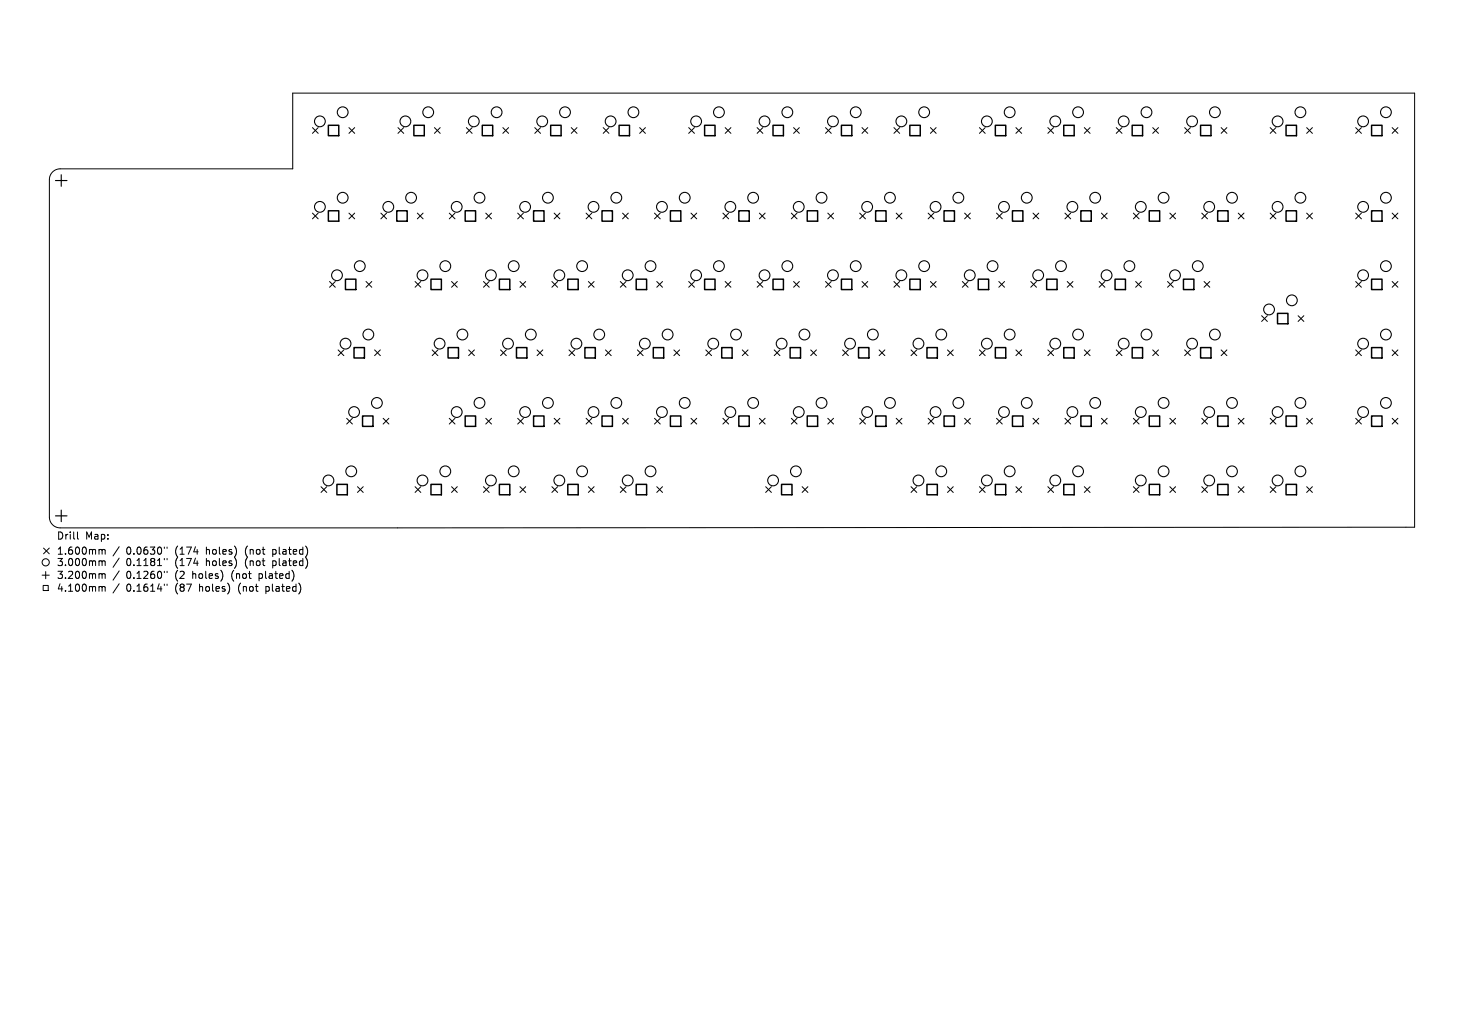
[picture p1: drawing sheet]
<svg xmlns="http://www.w3.org/2000/svg" width="297mm" height="210mm" viewBox="0 0 297 210" stroke-linecap="round" stroke-linejoin="round" font-family="sans-serif">
<defs><g id="words">
<g font-size="2">
<text x="11.5" y="109.7">Drill</text>
<text x="11.5" y="112.7">1.600mm</text>
<text x="17.3" y="109.7">Map:</text>
<text x="25.6" y="112.7">0.0630&quot;</text>
<text x="35.6" y="112.7">(174</text>
<text x="42" y="112.7">holes)</text>
<text x="50.1" y="112.7">(not</text>
<text x="55.8" y="112.7">plated)</text>
<text x="11.5" y="115">3.000mm</text>
<text x="11.5" y="117.7">3.200mm</text>
<text x="25.6" y="115">0.1181&quot;</text>
<text x="25.6" y="117.7">0.1260&quot;</text>
<text x="35.6" y="115">(174</text>
<text x="35.6" y="117.7">(2</text>
<text x="39.2" y="117.7">holes)</text>
<text x="42" y="115">holes)</text>
<text x="47.3" y="117.7">(not</text>
<text x="50.1" y="115">(not</text>
<text x="53" y="117.7">plated)</text>
<text x="55.8" y="115">plated)</text>
<text x="11.5" y="120.3">4.100mm</text>
<text x="25.6" y="120.3">0.1614&quot;</text>
<text x="35.6" y="120.3">(87</text>
<text x="40.6" y="120.3">holes)</text>
<text x="48.7" y="120.3">(not</text>
<text x="54.4" y="120.3">plated)</text>
</g>
</g></defs>
<g fill="none" stroke="#000" stroke-width=".2">
<path d="M10.7 34.9l.6-.4 .9-.2h47.2v-15.4h227.6v88.1l-274.8 .1a2.19 2.19 0 0 1-2.2-2.2v-68.5l.2-.9zM63.4 25.9l1.2 1.2M64.6 25.9l-1.2 1.2M70.8 25.9l1.2 1.2M72 25.9l-1.2 1.2M80.7 25.9l1.2 1.2M81.9 25.9l-1.2 1.2M88.1 25.9l1.2 1.2M89.3 25.9l-1.2 1.2M94.6 25.9l1.2 1.2M95.8 25.9l-1.2 1.2M102 25.9l1.2 1.2"/>
<path d="M103.2 25.9l-1.2 1.2M108.5 25.9l1.2 1.2M109.7 25.9l-1.2 1.2M115.9 25.9l1.2 1.2M117.1 25.9l-1.2 1.2M122.4 25.9l1.1 1.2M123.5 25.9l-1.1 1.2M129.8 25.9l1.1 1.2M130.9 25.9l-1.1 1.2M139.7 25.9l1.2 1.2M140.9 25.9l-1.2 1.2M147.1 25.9l1.2 1.2"/>
<path d="M148.3 25.9l-1.2 1.2M153.6 25.9l1.2 1.2M154.8 25.9l-1.2 1.2M161 25.9l1.2 1.2M162.2 25.9l-1.2 1.2M167.5 25.9l1.1 1.2M168.6 25.9l-1.1 1.2M174.9 25.9l1.1 1.2M176 25.9l-1.1 1.2M181.4 25.9l1.1 1.2M182.5 25.9l-1.1 1.2M188.8 25.9l1.1 1.2"/>
<path d="M189.9 25.9l-1.1 1.2M198.7 25.9l1.2 1.2M199.9 25.9l-1.2 1.2M206.1 25.9l1.2 1.2M207.3 25.9l-1.2 1.2M212.6 25.9l1.1 1.2M213.7 25.9l-1.1 1.2M220 25.9l1.1 1.2M221.1 25.9l-1.1 1.2M226.5 25.9l1.1 1.2M227.6 25.9l-1.1 1.2M233.9 25.9l1.1 1.2"/>
<path d="M235 25.9l-1.1 1.2M240.3 25.9l1.2 1.2M241.5 25.9l-1.2 1.2M247.7 25.9l1.2 1.2M248.9 25.9l-1.2 1.2M257.7 25.9l1.1 1.2M258.8 25.9l-1.1 1.2M265.1 25.9l1.1 1.2M266.2 25.9l-1.1 1.2M275 25.9l1.2 1.2M276.2 25.9l-1.2 1.2M282.4 25.9l1.2 1.2"/>
<path d="M283.6 25.9l-1.2 1.2M63.4 43.2l1.2 1.2M64.6 43.2l-1.2 1.2M66.9 57.1l1.1 1.2M68 57.1l-1.1 1.2M70.8 43.2l1.2 1.2M72 43.2l-1.2 1.2M74.3 57.1l1.1 1.2M75.4 57.1l-1.1 1.2M77.3 43.2l1.1 1.2M78.4 43.2l-1.1 1.2M84.2 57.1l1.2 1.2"/>
<path d="M84.7 43.2l1.1 1.2M85.4 57.1l-1.2 1.2M85.8 43.2l-1.1 1.2M91.1 43.2l1.2 1.2M91.6 57.1l1.2 1.2M92.3 43.2l-1.2 1.2M92.8 57.1l-1.2 1.2M98.1 57.1l1.1 1.2M98.5 43.2l1.2 1.2M99.2 57.1l-1.1 1.2M99.7 43.2l-1.2 1.2M105 43.2l1.2 1.2"/>
<path d="M105.5 57.1l1.1 1.2M106.2 43.2l-1.2 1.2M106.6 57.1l-1.1 1.2M112 57.1l1.1 1.2M112.4 43.2l1.2 1.2M113.1 57.1l-1.1 1.2M113.6 43.2l-1.2 1.2M118.9 43.2l1.2 1.2M119.4 57.1l1.1 1.2M120.1 43.2l-1.2 1.2M120.5 57.1l-1.1 1.2M125.8 57.1l1.2 1.2"/>
<path d="M126.3 43.2l1.2 1.2M127 57.1l-1.2 1.2M127.5 43.2l-1.2 1.2M132.8 43.2l1.1 1.2M133.2 57.1l1.2 1.2M133.9 43.2l-1.1 1.2M134.4 57.1l-1.2 1.2M139.7 57.1l1.2 1.2M140.2 43.2l1.1 1.2M140.9 57.1l-1.2 1.2M141.3 43.2l-1.1 1.2M146.7 43.2l1.1 1.2"/>
<path d="M147.1 57.1l1.2 1.2M147.8 43.2l-1.1 1.2M148.3 57.1l-1.2 1.2M153.6 57.1l1.2 1.2M154.1 43.2l1.1 1.2M154.8 57.1l-1.2 1.2M155.2 43.2l-1.1 1.2M160.5 43.2l1.2 1.2M161 57.1l1.2 1.2M161.7 43.2l-1.2 1.2M162.2 57.1l-1.2 1.2M167.5 57.1l1.1 1.2"/>
<path d="M167.9 43.2l1.2 1.2M168.6 57.1l-1.1 1.2M169.1 43.2l-1.2 1.2M174.4 43.2l1.2 1.2M174.9 57.1l1.1 1.2M175.6 43.2l-1.2 1.2M176 57.1l-1.1 1.2M181.4 57.1l1.1 1.2M181.8 43.2l1.2 1.2M182.5 57.1l-1.1 1.2M183 43.2l-1.2 1.2M188.3 43.2l1.2 1.2"/>
<path d="M188.8 57.1l1.1 1.2M189.5 43.2l-1.2 1.2M189.9 57.1l-1.1 1.2M195.2 57.1l1.2 1.2M195.7 43.2l1.2 1.2M196.4 57.1l-1.2 1.2M196.9 43.2l-1.2 1.2M202.2 43.2l1.1 1.2M202.6 57.1l1.2 1.2M203.3 43.2l-1.1 1.2M203.8 57.1l-1.2 1.2M209.1 57.1l1.2 1.2"/>
<path d="M209.6 43.2l1.1 1.2M210.3 57.1l-1.2 1.2M210.7 43.2l-1.1 1.2M216 43.2l1.2 1.2M216.5 57.1l1.2 1.2M217.2 43.2l-1.2 1.2M217.7 57.1l-1.2 1.2M223 57.1l1.2 1.2M223.4 43.2l1.2 1.2M224.2 57.1l-1.2 1.2M224.6 43.2l-1.2 1.2M229.9 43.2l1.2 1.2"/>
<path d="M230.4 57.1l1.2 1.2M231.1 43.2l-1.2 1.2M231.6 57.1l-1.2 1.2M236.9 57.1l1.1 1.2M237.3 43.2l1.2 1.2M238 57.1l-1.1 1.2M238.5 43.2l-1.2 1.2M243.8 43.2l1.2 1.2M244.3 57.1l1.1 1.2M245 43.2l-1.2 1.2M245.4 57.1l-1.1 1.2M251.2 43.2l1.2 1.2"/>
<path d="M252.4 43.2l-1.2 1.2M257.7 43.2l1.1 1.2M258.8 43.2l-1.1 1.2M265.1 43.2l1.1 1.2M266.2 43.2l-1.1 1.2M275 43.2l1.2 1.2M275 57.1l1.2 1.2M276.2 43.2l-1.2 1.2M276.2 57.1l-1.2 1.2M282.4 43.2l1.2 1.2M282.4 57.1l1.2 1.2M283.6 43.2l-1.2 1.2"/>
<path d="M283.6 57.1l-1.2 1.2M68.6 71l1.2 1.2M69.8 71l-1.2 1.2M76 71l1.2 1.2M77.2 71l-1.2 1.2M87.7 71l1.1 1.2M88.8 71l-1.1 1.2M95.1 71l1.1 1.2M96.2 71l-1.1 1.2M101.6 71l1.1 1.2M102.7 71l-1.1 1.2M109 71l1.1 1.2"/>
<path d="M110.1 71l-1.1 1.2M115.4 71l1.2 1.2M116.6 71l-1.2 1.2M122.8 71l1.2 1.2M124 71l-1.2 1.2M129.3 71l1.2 1.2M130.5 71l-1.2 1.2M136.7 71l1.2 1.2M137.9 71l-1.2 1.2M143.2 71l1.2 1.2M144.4 71l-1.2 1.2M150.6 71l1.2 1.2"/>
<path d="M151.8 71l-1.2 1.2M157.1 71l1.1 1.2M158.2 71l-1.1 1.2M164.5 71l1.1 1.2M165.6 71l-1.1 1.2M170.9 71l1.2 1.2M172.1 71l-1.2 1.2M178.3 71l1.2 1.2M179.5 71l-1.2 1.2M184.8 71l1.2 1.2M186 71l-1.2 1.2M192.2 71l1.2 1.2"/>
<path d="M193.4 71l-1.2 1.2M198.7 71l1.2 1.2M199.9 71l-1.2 1.2M206.1 71l1.2 1.2M207.3 71l-1.2 1.2M212.6 71l1.1 1.2M213.7 71l-1.1 1.2M220 71l1.1 1.2M221.1 71l-1.1 1.2M226.5 71l1.1 1.2M227.6 71l-1.1 1.2M233.9 71l1.1 1.2"/>
<path d="M235 71l-1.1 1.2M240.3 71l1.2 1.2M241.5 71l-1.2 1.2M247.7 71l1.2 1.2M248.9 71l-1.2 1.2M255.9 64.1l1.2 1.1M257.1 64.1l-1.2 1.1M263.3 64.1l1.2 1.1M264.5 64.1l-1.2 1.1M275 71l1.2 1.2M276.2 71l-1.2 1.2M282.4 71l1.2 1.2"/>
<path d="M283.6 71l-1.2 1.2M65.1 98.8l1.2 1.1M66.3 98.8l-1.2 1.1M70.3 84.9l1.2 1.1M71.5 84.9l-1.2 1.1M72.5 98.8l1.2 1.1M73.7 98.8l-1.2 1.1M77.7 84.9l1.2 1.1M78.9 84.9l-1.2 1.1M84.2 98.8l1.2 1.1M85.4 98.8l-1.2 1.1M91.1 84.9l1.2 1.1"/>
<path d="M91.6 98.8l1.2 1.1M92.3 84.9l-1.2 1.1M92.8 98.8l-1.2 1.1M98.1 98.8l1.1 1.1M98.5 84.9l1.2 1.1M99.2 98.8l-1.1 1.1M99.7 84.9l-1.2 1.1M105 84.9l1.2 1.1M105.5 98.8l1.1 1.1M106.2 84.9l-1.2 1.1M106.6 98.8l-1.1 1.1M112 98.8l1.1 1.1"/>
<path d="M112.4 84.9l1.2 1.1M113.1 98.8l-1.1 1.1M113.6 84.9l-1.2 1.1M118.9 84.9l1.2 1.1M119.4 98.8l1.1 1.1M120.1 84.9l-1.2 1.1M120.5 98.8l-1.1 1.1M125.8 98.8l1.2 1.1M126.3 84.9l1.2 1.1M127 98.8l-1.2 1.1M127.5 84.9l-1.2 1.1M132.8 84.9l1.1 1.1"/>
<path d="M133.2 98.8l1.2 1.1M133.9 84.9l-1.1 1.1M134.4 98.8l-1.2 1.1M140.2 84.9l1.1 1.1M141.3 84.9l-1.1 1.1M146.7 84.9l1.1 1.1M147.8 84.9l-1.1 1.1M154.1 84.9l1.1 1.1M155.2 84.9l-1.1 1.1M155.3 98.8l1.2 1.1M156.5 98.8l-1.2 1.1M160.5 84.9l1.2 1.1"/>
<path d="M161.7 84.9l-1.2 1.1M162.7 98.8l1.2 1.1M163.9 98.8l-1.2 1.1M167.9 84.9l1.2 1.1M169.1 84.9l-1.2 1.1M174.4 84.9l1.2 1.1M175.6 84.9l-1.2 1.1M181.8 84.9l1.2 1.1M183 84.9l-1.2 1.1M184.8 98.8l1.2 1.1M186 98.8l-1.2 1.1M188.3 84.9l1.2 1.1"/>
<path d="M189.5 84.9l-1.2 1.1M192.2 98.8l1.2 1.1M193.4 98.8l-1.2 1.1M195.7 84.9l1.2 1.1M196.9 84.9l-1.2 1.1M198.7 98.8l1.2 1.1M199.9 98.8l-1.2 1.1M202.2 84.9l1.1 1.1M203.3 84.9l-1.1 1.1M206.1 98.8l1.2 1.1M207.3 98.8l-1.2 1.1M209.6 84.9l1.1 1.1"/>
<path d="M210.7 84.9l-1.1 1.1M212.6 98.8l1.1 1.1M213.7 98.8l-1.1 1.1M216 84.9l1.2 1.1M217.2 84.9l-1.2 1.1M220 98.8l1.1 1.1M221.1 98.8l-1.1 1.1M223.4 84.9l1.2 1.1M224.6 84.9l-1.2 1.1M229.9 84.9l1.2 1.1M229.9 98.8l1.2 1.1M231.1 84.9l-1.2 1.1"/>
<path d="M231.1 98.8l-1.2 1.1M237.3 84.9l1.2 1.1M237.3 98.8l1.2 1.1M238.5 84.9l-1.2 1.1M238.5 98.8l-1.2 1.1M243.8 98.8l1.2 1.1M243.8 84.9l1.2 1.1M245 84.9l-1.2 1.1M245 98.8l-1.2 1.1M251.2 98.8l1.2 1.1M251.2 84.9l1.2 1.1M252.4 84.9l-1.2 1.1"/>
<path d="M252.4 98.8l-1.2 1.1M257.7 98.8l1.1 1.1M257.7 84.9l1.1 1.1M258.8 84.9l-1.1 1.1M258.8 98.8l-1.1 1.1M265.1 98.8l1.1 1.1M265.1 84.9l1.1 1.1M266.2 84.9l-1.1 1.1M266.2 98.8l-1.1 1.1M275 84.9l1.2 1.1M276.2 84.9l-1.2 1.1M282.4 84.9l1.2 1.1"/>
<path d="M283.6 84.9l-1.2 1.1M8.5 116.7h1.5M8.8 118.8h1v1h-1zM8.8 111.2l1.2 1.2M9.3 116v1.4M10 111.2l-1.2 1.2M15.7 107.9v1.3l.2 .2M20.3 119l.4 .2M20.3 111.5l.4 .2M20.3 113.8l.4 .2M20.3 116.4l.4 .2M20.7 111.7l.2-.2 .4 .1v.9"/>
<path d="M20.7 111.7v.8M20.7 114v.8M20.7 116.6v.8M20.7 119.2v.8M20.7 114l.2-.2 .4 .1v.9M20.7 116.6l.2-.2 .4 .1v.9M20.7 119.2l.2-.2 .4 .1v.9M24.2 110.9l-1.3 1.9M24.2 113.2l-1.3 1.9M24.2 115.8l-1.3 1.9M24.2 118.4l-1.3 1.9M33.3 111v.3"/>
<path d="M33.3 113.3v.3M33.3 115.9v.3M33.3 118.5v.3M33.9 111v.3M33.9 113.3v.3M33.9 115.9v.3M33.9 118.5v.3"/>
<circle cx="9.3" cy="114.1" r=".73"/>
</g>
<g fill="none" stroke="#000" stroke-width=".22">
<circle cx="64.9" cy="24.6" r="1.09"/>
<circle cx="69.5" cy="22.8" r="1.09"/>
<circle cx="82.2" cy="24.6" r="1.09"/>
<circle cx="86.9" cy="22.8" r="1.09"/>
<circle cx="96.1" cy="24.6" r="1.09"/>
<circle cx="100.7" cy="22.8" r="1.09"/>
<circle cx="110" cy="24.6" r="1.09"/>
<circle cx="114.6" cy="22.8" r="1.09"/>
<circle cx="123.9" cy="24.6" r="1.09"/>
<circle cx="128.5" cy="22.8" r="1.09"/>
<circle cx="141.2" cy="24.6" r="1.09"/>
<circle cx="145.9" cy="22.8" r="1.09"/>
<circle cx="155.1" cy="24.6" r="1.09"/>
<circle cx="159.7" cy="22.8" r="1.09"/>
<circle cx="169" cy="24.6" r="1.09"/>
<circle cx="173.6" cy="22.8" r="1.09"/>
<circle cx="182.9" cy="24.6" r="1.09"/>
<circle cx="187.5" cy="22.8" r="1.09"/>
<circle cx="200.2" cy="24.6" r="1.09"/>
<circle cx="204.8" cy="22.8" r="1.09"/>
<circle cx="214.1" cy="24.6" r="1.09"/>
<circle cx="218.7" cy="22.8" r="1.09"/>
<circle cx="228" cy="24.6" r="1.09"/>
<circle cx="232.6" cy="22.8" r="1.09"/>
<circle cx="241.8" cy="24.6" r="1.09"/>
<circle cx="246.5" cy="22.8" r="1.09"/>
<circle cx="259.2" cy="24.6" r="1.09"/>
<circle cx="263.8" cy="22.8" r="1.09"/>
<circle cx="276.5" cy="24.6" r="1.09"/>
<circle cx="281.2" cy="22.8" r="1.09"/>
<circle cx="64.9" cy="42" r="1.09"/>
<circle cx="68.4" cy="55.9" r="1.09"/>
<circle cx="69.5" cy="40.1" r="1.09"/>
<circle cx="73" cy="54" r="1.09"/>
<circle cx="78.8" cy="42" r="1.09"/>
<circle cx="83.4" cy="40.1" r="1.09"/>
<circle cx="85.7" cy="55.9" r="1.09"/>
<circle cx="90.3" cy="54" r="1.09"/>
<circle cx="92.7" cy="42" r="1.09"/>
<circle cx="97.3" cy="40.1" r="1.09"/>
<circle cx="99.6" cy="55.9" r="1.09"/>
<circle cx="104.2" cy="54" r="1.09"/>
<circle cx="106.5" cy="42" r="1.09"/>
<circle cx="111.2" cy="40.1" r="1.09"/>
<circle cx="113.5" cy="55.9" r="1.09"/>
<circle cx="118.1" cy="54" r="1.09"/>
<circle cx="120.4" cy="42" r="1.09"/>
<circle cx="125" cy="40.1" r="1.09"/>
<circle cx="127.3" cy="55.9" r="1.09"/>
<circle cx="132" cy="54" r="1.09"/>
<circle cx="134.3" cy="42" r="1.09"/>
<circle cx="138.9" cy="40.1" r="1.09"/>
<circle cx="141.2" cy="55.9" r="1.09"/>
<circle cx="145.9" cy="54" r="1.09"/>
<circle cx="148.2" cy="42" r="1.09"/>
<circle cx="152.8" cy="40.1" r="1.09"/>
<circle cx="155.1" cy="55.9" r="1.09"/>
<circle cx="159.7" cy="54" r="1.09"/>
<circle cx="162" cy="42" r="1.09"/>
<circle cx="166.7" cy="40.1" r="1.09"/>
<circle cx="169" cy="55.9" r="1.09"/>
<circle cx="173.6" cy="54" r="1.09"/>
<circle cx="175.9" cy="42" r="1.09"/>
<circle cx="180.5" cy="40.1" r="1.09"/>
<circle cx="182.9" cy="55.9" r="1.09"/>
<circle cx="187.5" cy="54" r="1.09"/>
<circle cx="189.8" cy="42" r="1.09"/>
<circle cx="194.4" cy="40.1" r="1.09"/>
<circle cx="196.7" cy="55.9" r="1.09"/>
<circle cx="201.4" cy="54" r="1.09"/>
<circle cx="203.7" cy="42" r="1.09"/>
<circle cx="208.3" cy="40.1" r="1.09"/>
<circle cx="210.6" cy="55.9" r="1.09"/>
<circle cx="215.2" cy="54" r="1.09"/>
<circle cx="217.6" cy="42" r="1.09"/>
<circle cx="222.2" cy="40.1" r="1.09"/>
<circle cx="224.5" cy="55.9" r="1.09"/>
<circle cx="229.1" cy="54" r="1.09"/>
<circle cx="231.4" cy="42" r="1.09"/>
<circle cx="236.1" cy="40.1" r="1.09"/>
<circle cx="238.4" cy="55.9" r="1.09"/>
<circle cx="243" cy="54" r="1.09"/>
<circle cx="245.3" cy="42" r="1.09"/>
<circle cx="249.9" cy="40.1" r="1.09"/>
<circle cx="259.2" cy="42" r="1.09"/>
<circle cx="263.8" cy="40.1" r="1.09"/>
<circle cx="276.5" cy="55.9" r="1.09"/>
<circle cx="276.5" cy="42" r="1.09"/>
<circle cx="281.2" cy="54" r="1.09"/>
<circle cx="281.2" cy="40.1" r="1.09"/>
<circle cx="70.1" cy="69.7" r="1.09"/>
<circle cx="74.7" cy="67.9" r="1.09"/>
<circle cx="89.2" cy="69.7" r="1.09"/>
<circle cx="93.8" cy="67.9" r="1.09"/>
<circle cx="103.1" cy="69.7" r="1.09"/>
<circle cx="107.7" cy="67.9" r="1.09"/>
<circle cx="116.9" cy="69.7" r="1.09"/>
<circle cx="121.6" cy="67.9" r="1.09"/>
<circle cx="130.8" cy="69.7" r="1.09"/>
<circle cx="135.4" cy="67.9" r="1.09"/>
<circle cx="144.7" cy="69.7" r="1.09"/>
<circle cx="149.3" cy="67.9" r="1.09"/>
<circle cx="158.6" cy="69.7" r="1.09"/>
<circle cx="163.2" cy="67.9" r="1.09"/>
<circle cx="172.5" cy="69.7" r="1.09"/>
<circle cx="177.1" cy="67.9" r="1.09"/>
<circle cx="186.3" cy="69.7" r="1.09"/>
<circle cx="191" cy="67.9" r="1.09"/>
<circle cx="200.2" cy="69.7" r="1.09"/>
<circle cx="204.8" cy="67.9" r="1.09"/>
<circle cx="214.1" cy="69.7" r="1.09"/>
<circle cx="218.7" cy="67.9" r="1.09"/>
<circle cx="228" cy="69.7" r="1.09"/>
<circle cx="232.6" cy="67.9" r="1.09"/>
<circle cx="241.8" cy="69.7" r="1.09"/>
<circle cx="246.5" cy="67.9" r="1.09"/>
<circle cx="257.5" cy="62.8" r="1.09"/>
<circle cx="262.1" cy="60.9" r="1.09"/>
<circle cx="276.5" cy="69.7" r="1.09"/>
<circle cx="281.2" cy="67.9" r="1.09"/>
<circle cx="66.6" cy="97.5" r="1.09"/>
<circle cx="71.3" cy="95.6" r="1.09"/>
<circle cx="71.8" cy="83.6" r="1.09"/>
<circle cx="76.5" cy="81.8" r="1.09"/>
<circle cx="85.7" cy="97.5" r="1.09"/>
<circle cx="90.3" cy="95.6" r="1.09"/>
<circle cx="92.7" cy="83.6" r="1.09"/>
<circle cx="97.3" cy="81.8" r="1.09"/>
<circle cx="99.6" cy="97.5" r="1.09"/>
<circle cx="104.2" cy="95.6" r="1.09"/>
<circle cx="106.5" cy="83.6" r="1.09"/>
<circle cx="111.2" cy="81.8" r="1.09"/>
<circle cx="113.5" cy="97.5" r="1.09"/>
<circle cx="118.1" cy="95.6" r="1.09"/>
<circle cx="120.4" cy="83.6" r="1.09"/>
<circle cx="125" cy="81.8" r="1.09"/>
<circle cx="127.3" cy="97.5" r="1.09"/>
<circle cx="132" cy="95.6" r="1.09"/>
<circle cx="134.3" cy="83.6" r="1.09"/>
<circle cx="138.9" cy="81.8" r="1.09"/>
<circle cx="148.2" cy="83.6" r="1.09"/>
<circle cx="152.8" cy="81.8" r="1.09"/>
<circle cx="156.8" cy="97.5" r="1.09"/>
<circle cx="161.5" cy="95.6" r="1.09"/>
<circle cx="162" cy="83.6" r="1.09"/>
<circle cx="166.7" cy="81.8" r="1.09"/>
<circle cx="175.9" cy="83.6" r="1.09"/>
<circle cx="180.5" cy="81.8" r="1.09"/>
<circle cx="186.3" cy="97.5" r="1.09"/>
<circle cx="189.8" cy="83.6" r="1.09"/>
<circle cx="191" cy="95.6" r="1.09"/>
<circle cx="194.4" cy="81.8" r="1.09"/>
<circle cx="200.2" cy="97.5" r="1.09"/>
<circle cx="203.7" cy="83.6" r="1.09"/>
<circle cx="204.8" cy="95.6" r="1.09"/>
<circle cx="208.3" cy="81.8" r="1.09"/>
<circle cx="214.1" cy="97.5" r="1.09"/>
<circle cx="217.6" cy="83.6" r="1.09"/>
<circle cx="218.7" cy="95.6" r="1.09"/>
<circle cx="222.2" cy="81.8" r="1.09"/>
<circle cx="231.4" cy="97.5" r="1.09"/>
<circle cx="231.4" cy="83.6" r="1.09"/>
<circle cx="236.1" cy="81.8" r="1.09"/>
<circle cx="236.1" cy="95.6" r="1.09"/>
<circle cx="245.3" cy="97.5" r="1.09"/>
<circle cx="245.3" cy="83.6" r="1.09"/>
<circle cx="249.9" cy="81.8" r="1.09"/>
<circle cx="249.9" cy="95.6" r="1.09"/>
<circle cx="259.2" cy="97.5" r="1.09"/>
<circle cx="259.2" cy="83.6" r="1.09"/>
<circle cx="263.8" cy="95.6" r="1.09"/>
<circle cx="263.8" cy="81.8" r="1.09"/>
<circle cx="276.5" cy="83.6" r="1.09"/>
<circle cx="281.2" cy="81.8" r="1.09"/>
</g>
<path d="M11.3 36.6h2.3M12.4 35.5v2.3M11.3 104.7h2.3M12.4 103.5v2.3" fill="none" stroke="#000" stroke-width=".23"/>
<g fill="none" stroke="#000" stroke-width=".3">
<path d="M66.6 25.4h2.1v2.1h-2.1zM84 25.4h2.1v2.1h-2.1zM97.8 25.4h2.2v2.1h-2.2zM111.7 25.4h2.1v2.1h-2.1zM125.6 25.4h2.1v2.1h-2.1zM142.9 25.4h2.2v2.1h-2.2zM156.8 25.4h2.1v2.1h-2.1zM170.7 25.4h2.1v2.1h-2.1zM184.6 25.4h2.1v2.1h-2.1zM201.9 25.4h2.1v2.1h-2.1zM215.8 25.4h2.1v2.1h-2.1zM229.7 25.4h2.1v2.1h-2.1z"/>
<path d="M243.6 25.4h2.1v2.1h-2.1zM260.9 25.4h2.1v2.1h-2.1zM278.3 25.4h2.1v2.1h-2.1zM66.6 42.8h2.1v2.1h-2.1zM70.1 56.6h2.1v2.2h-2.1zM80.5 42.8h2.1v2.1h-2.1zM87.4 56.6h2.1v2.2h-2.1zM94.4 42.8h2.1v2.1h-2.1zM101.3 56.6h2.1v2.2h-2.1zM108.2 42.8h2.2v2.1h-2.2zM115.2 56.6h2.1v2.2h-2.1zM122.1 42.8h2.1v2.1h-2.1z"/>
<path d="M129.1 56.6h2.1v2.2h-2.1zM136 42.8h2.1v2.1h-2.1zM142.9 56.6h2.2v2.2h-2.2zM149.9 42.8h2.1v2.1h-2.1zM156.8 56.6h2.1v2.2h-2.1zM163.8 42.8h2.1v2.1h-2.1zM170.7 56.6h2.1v2.2h-2.1zM177.6 42.8h2.2v2.1h-2.2zM184.6 56.6h2.1v2.2h-2.1zM191.5 42.8h2.1v2.1h-2.1zM198.5 56.6h2.1v2.2h-2.1zM205.4 42.8h2.1v2.1h-2.1z"/>
<path d="M212.3 56.6h2.1v2.2h-2.1zM219.3 42.8h2.1v2.1h-2.1zM226.2 56.6h2.1v2.2h-2.1zM233.2 42.8h2.1v2.1h-2.1zM240.1 56.6h2.1v2.2h-2.1zM247 42.8h2.1v2.1h-2.1zM260.9 42.8h2.1v2.1h-2.1zM278.3 42.8h2.1v2.1h-2.1zM278.3 56.6h2.1v2.2h-2.1zM71.8 70.5h2.1v2.1h-2.1zM90.9 70.5h2.1v2.1h-2.1zM104.8 70.5h2.1v2.1h-2.1z"/>
<path d="M118.7 70.5h2.1v2.1h-2.1zM132.5 70.5h2.1v2.1h-2.1zM146.4 70.5h2.1v2.1h-2.1zM160.3 70.5h2.1v2.1h-2.1zM174.2 70.5h2.1v2.1h-2.1zM188 70.5h2.2v2.1h-2.2zM201.9 70.5h2.1v2.1h-2.1zM215.8 70.5h2.1v2.1h-2.1zM229.7 70.5h2.1v2.1h-2.1zM243.6 70.5h2.1v2.1h-2.1zM259.2 63.6h2.1v2.1h-2.1zM278.3 70.5h2.1v2.1h-2.1z"/>
<path d="M68.3 98.3h2.2v2.1h-2.2zM73.6 84.4h2.1v2.1h-2.1zM87.4 98.3h2.1v2.1h-2.1zM94.4 84.4h2.1v2.1h-2.1zM101.3 98.3h2.1v2.1h-2.1zM108.2 84.4h2.2v2.1h-2.2zM115.2 98.3h2.1v2.1h-2.1zM122.1 84.4h2.1v2.1h-2.1zM129.1 98.3h2.1v2.1h-2.1zM136 84.4h2.1v2.1h-2.1zM149.9 84.4h2.1v2.1h-2.1zM158.6 98.3h2.1v2.1h-2.1z"/>
<path d="M163.8 84.4h2.1v2.1h-2.1zM177.6 84.4h2.2v2.1h-2.2zM188 98.3h2.2v2.1h-2.2zM191.5 84.4h2.1v2.1h-2.1zM201.9 98.3h2.1v2.1h-2.1zM205.4 84.4h2.1v2.1h-2.1zM215.8 98.3h2.1v2.1h-2.1zM219.3 84.4h2.1v2.1h-2.1zM233.2 84.4h2.1v2.1h-2.1zM233.2 98.3h2.1v2.1h-2.1zM247 84.4h2.1v2.1h-2.1zM247 98.3h2.1v2.1h-2.1z"/>
<path d="M260.9 84.4h2.1v2.1h-2.1zM260.9 98.3h2.1v2.1h-2.1zM278.3 84.4h2.1v2.1h-2.1z"/>
</g>
<use href="#words"/>
</svg>
